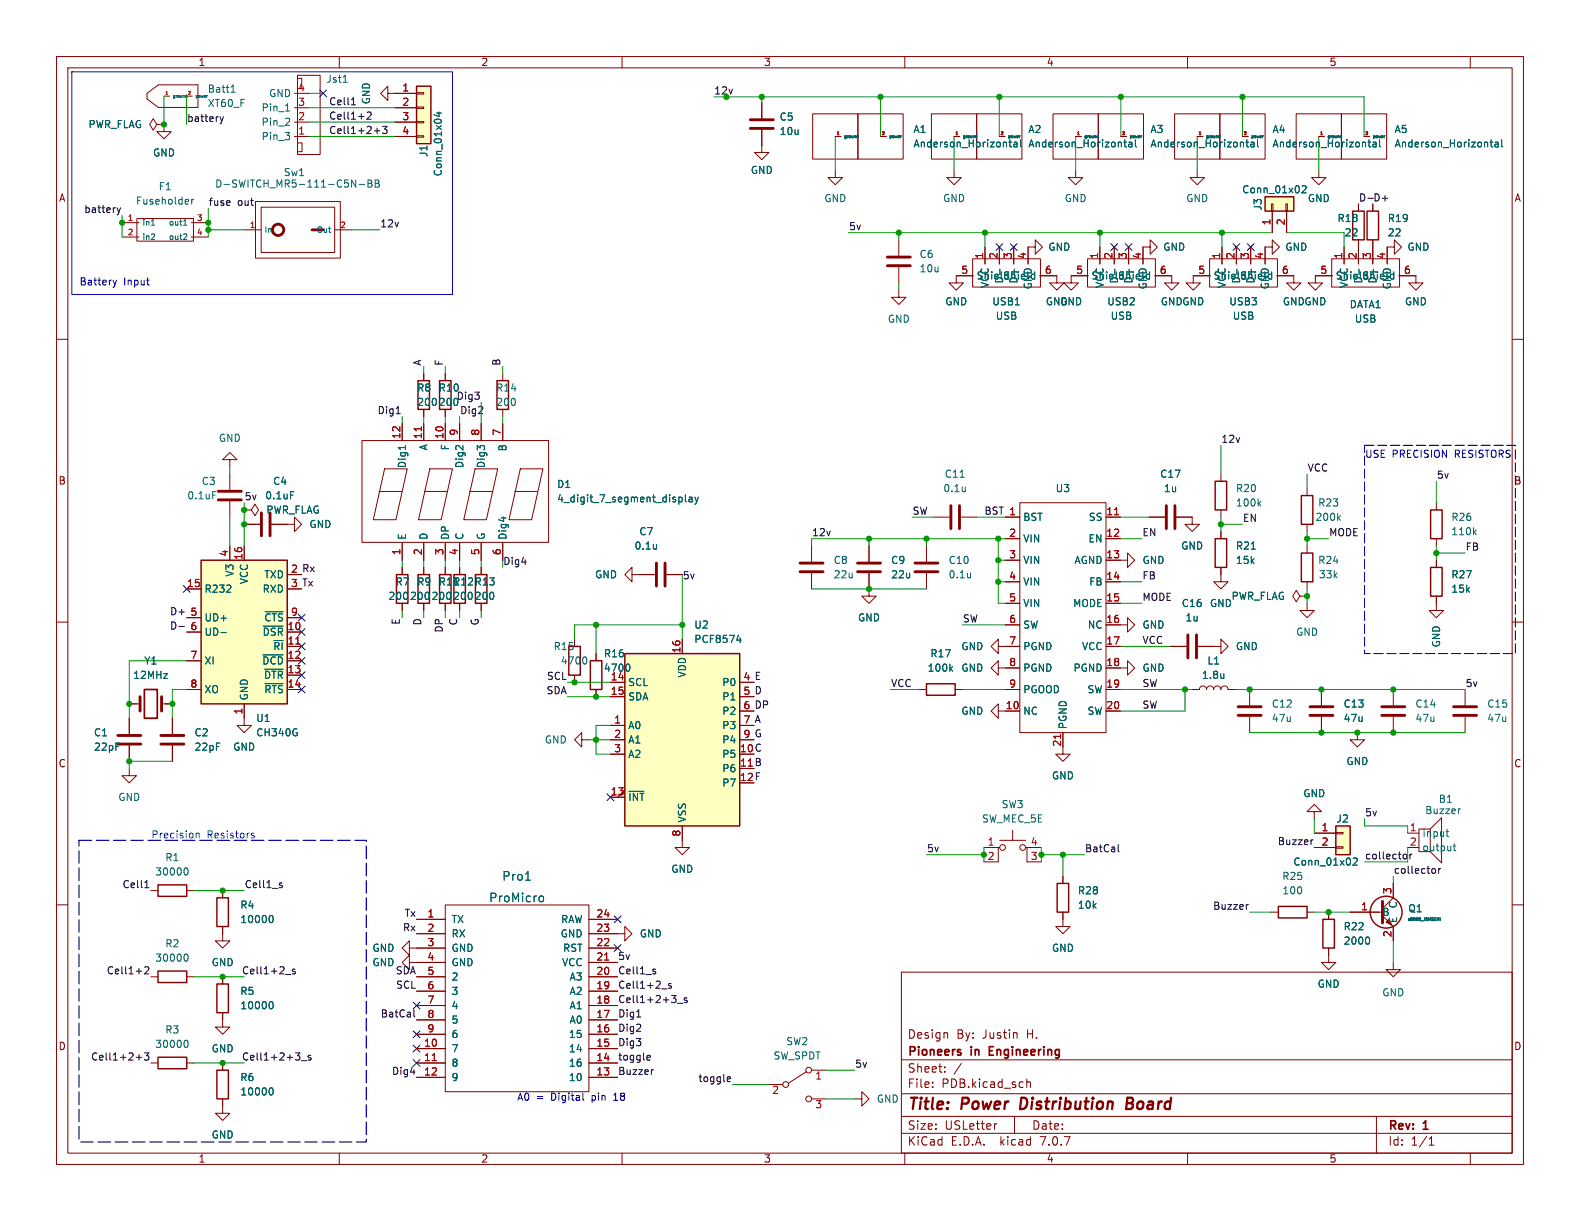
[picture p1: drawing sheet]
<svg xmlns="http://www.w3.org/2000/svg" width="279mm" height="216mm" viewBox="0 0 279 216" stroke-linecap="round" stroke-linejoin="round" font-family="sans-serif">
<defs><g id="words">
<g font-size="2.8" fill="#840000">
<text x="160.4" y="196.8">Title:</text>
<text x="170.1" y="196.8">Power</text>
<text x="181.2" y="196.8">Distribution</text>
<text x="200.8" y="196.8">Board</text>
</g>
<g font-size="2.1" fill="#006464">
<text x="88.7" y="155.9">Pro1</text>
<text x="86.4" y="159.7">ProMicro</text>
</g>
<g font-size="2.1" fill="#840000">
<text x="160.4" y="183.9">Design</text>
<text x="169.1" y="183.9">By:</text>
<text x="173.8" y="183.9">Justin</text>
<text x="181.7" y="183.9">H.</text>
<text x="160.4" y="189.9">Sheet:</text>
<text x="160.4" y="187.1">Pioneers</text>
<text x="171.8" y="187.1">in</text>
<text x="175.6" y="187.1">Engineering</text>
<text x="160.4" y="192.6">File:</text>
<text x="166.5" y="192.6">PDB.kicad_sch</text>
<text x="160.4" y="202.8">KiCad</text>
<text x="160.4" y="200">Size:</text>
<text x="167.1" y="200">USLetter</text>
<text x="168.1" y="202.8">E.D.A.</text>
<text x="177" y="202.8">kicad</text>
<text x="182.4" y="200">Date:</text>
<text x="184.2" y="202.8">7.0.7</text>
<text x="245.4" y="200.2">Rev:</text>
<text x="245.4" y="202.8">Id:</text>
<text x="249.5" y="202.8">1/1</text>
<text x="251.8" y="200.2">1</text>
</g>
<g font-size="1.8" fill="#840000">
<text x="35" y="11.9">1</text>
<text x="85" y="11.9">2</text>
<text x="135" y="11.9">3</text>
<text x="185" y="11.9">4</text>
<text x="235" y="11.9">5</text>
<text x="10.3" y="35.9">A</text>
<text x="267.7" y="35.9">A</text>
<text x="10.3" y="85.9">B</text>
<text x="267.7" y="85.9">B</text>
<text x="51.4" y="101.3">2 Rx</text>
<text x="131.4" y="120.4">4 E</text>
<text x="10.3" y="135.9">C</text>
<text x="130.8" y="133.1">10 C</text>
<text x="267.7" y="135.9">C</text>
<text x="130.8" y="138.2">12 F</text>
<text x="10.3" y="185.9">D</text>
<text x="267.7" y="185.9">D</text>
<text x="35" y="205.8">1</text>
<text x="85" y="205.8">2</text>
<text x="135" y="205.8">3</text>
<text x="185" y="205.8">4</text>
<text x="235" y="205.8">5</text>
</g>
<g font-size="1.8" fill="#006464">
<text x="36.6" y="16.6">Batt1</text>
<text x="47.5" y="17.4">GND</text>
<text x="57.6" y="14.8">Jst1</text>
<text x="15.6" y="22.9">PWR_FLAG</text>
<text x="36.6" y="19.1">XT60_F</text>
<text x="46.2" y="22.5">Pin_2</text>
<text x="46.2" y="19.9">Pin_1</text>
<text x="65.6" y="18.5" transform="rotate(-90 65.6 18.5)">GND</text>
<text x="137.8" y="21.5">C5</text>
<text x="161.4" y="23.7">A1</text>
<text x="181.7" y="23.7">A2</text>
<text x="203.3" y="23.7">A3</text>
<text x="224.9" y="23.7">A4</text>
<text x="246.5" y="23.7">A5</text>
<text x="27" y="27.9">GND</text>
<text x="46.2" y="25">Pin_3</text>
<text x="75.8" y="27.9" transform="rotate(-90 75.8 27.9)">J1</text>
<text x="137.8" y="24.1">10u</text>
<text x="161.4" y="26.3">Anderson_Horizontal</text>
<text x="181.7" y="26.3">Anderson_Horizontal</text>
<text x="203.3" y="26.3">Anderson_Horizontal</text>
<text x="224.9" y="26.3">Anderson_Horizontal</text>
<text x="246.5" y="26.3">Anderson_Horizontal</text>
<text x="28" y="33.8">F1</text>
<text x="37.9" y="33.4">D-SWITCH_MR5-111-C5N-BB</text>
<text x="50.1" y="31.3">Sw1</text>
<text x="78.3" y="31.3" transform="rotate(-90 78.3 31.3)">Conn_01x04</text>
<text x="132.7" y="31">GND</text>
<text x="145.7" y="35.9">GND</text>
<text x="166.7" y="35.9">GND</text>
<text x="188.2" y="35.9">GND</text>
<text x="209.7" y="35.9">GND</text>
<text x="219.6" y="34.4">Conn_01x02</text>
<text x="231.2" y="35.9">GND</text>
<text x="23.9" y="36.4">Fuseholder</text>
<text x="223.3" y="37.3" transform="rotate(-90 223.3 37.3)">J3</text>
<text x="236.4" y="39.5">R18</text>
<text x="245.3" y="39.5">R19</text>
<text x="162.5" y="45.8">C6</text>
<text x="185.3" y="44.5">GND</text>
<text x="205.6" y="44.5">GND</text>
<text x="227.2" y="44.5">GND</text>
<text x="237.7" y="42">22</text>
<text x="245.3" y="42">22</text>
<text x="248.8" y="44.5">GND</text>
<text x="162.5" y="48.4">10u</text>
<text x="172.6" y="49.6">ShieldShield</text>
<text x="175" y="51" transform="rotate(-90 175 51)">VCC</text>
<text x="177.6" y="50.2" transform="rotate(-90 177.6 50.2)">D-</text>
<text x="180.1" y="50.2" transform="rotate(-90 180.1 50.2)">D+</text>
<text x="182.7" y="51.3" transform="rotate(-90 182.7 51.3)">GND</text>
<text x="192.9" y="49.6">ShieldShield</text>
<text x="195.4" y="51" transform="rotate(-90 195.4 51)">VCC</text>
<text x="197.9" y="50.2" transform="rotate(-90 197.9 50.2)">D-</text>
<text x="200.4" y="50.2" transform="rotate(-90 200.4 50.2)">D+</text>
<text x="203" y="51.3" transform="rotate(-90 203 51.3)">GND</text>
<text x="214.5" y="49.6">ShieldShield</text>
<text x="217" y="51" transform="rotate(-90 217 51)">VCC</text>
<text x="219.5" y="50.2" transform="rotate(-90 219.5 50.2)">D-</text>
<text x="222" y="50.2" transform="rotate(-90 222 50.2)">D+</text>
<text x="224.6" y="51.3" transform="rotate(-90 224.6 51.3)">GND</text>
<text x="236.1" y="49.6">ShieldShield</text>
<text x="238.5" y="51" transform="rotate(-90 238.5 51)">VCC</text>
<text x="241.1" y="50.2" transform="rotate(-90 241.1 50.2)">D-</text>
<text x="243.6" y="50.2" transform="rotate(-90 243.6 50.2)">D+</text>
<text x="246.2" y="51.3" transform="rotate(-90 246.2 51.3)">GND</text>
<text x="156.9" y="57.3">GND</text>
<text x="167.1" y="54.2">GND</text>
<text x="175.4" y="54.2">USB1</text>
<text x="176" y="56.7">USB</text>
<text x="184.8" y="54.2">GND</text>
<text x="187.4" y="54.2">GND</text>
<text x="195.7" y="54.2">USB2</text>
<text x="196.3" y="56.7">USB</text>
<text x="205.2" y="54.2">GNDGND</text>
<text x="217.3" y="54.2">USB3</text>
<text x="217.9" y="56.7">USB</text>
<text x="226.8" y="54.2">GNDGND</text>
<text x="238.6" y="54.7">DATA1</text>
<text x="239.5" y="57.2">USB</text>
<text x="248.3" y="54.2">GND</text>
<text x="73.7" y="69.4">R8</text>
<text x="73.7" y="72">200</text>
<text x="77.5" y="72">200</text>
<text x="77.5" y="69.4">R10</text>
<text x="87.6" y="72">200</text>
<text x="87.6" y="69.4">R14</text>
<text x="38.6" y="78.3">GND</text>
<text x="72" y="82.9" transform="rotate(-90 72 82.9)">Dig1</text>
<text x="75.8" y="79.7" transform="rotate(-90 75.8 79.7)">A</text>
<text x="79.6" y="79.7" transform="rotate(-90 79.6 79.7)">F</text>
<text x="82.1" y="82.9" transform="rotate(-90 82.1 82.9)">Dig2</text>
<text x="86" y="82.9" transform="rotate(-90 86 82.9)">Dig3</text>
<text x="89.8" y="79.9" transform="rotate(-90 89.8 79.9)">B</text>
<text x="33" y="88.5">0.1uF</text>
<text x="35.6" y="86">C3</text>
<text x="46.8" y="88.5">0.1uF</text>
<text x="48.2" y="86">C4</text>
<text x="98.4" y="86.5">D1</text>
<text x="98.4" y="89">4_digit_7_segment_display</text>
<text x="166.7" y="87.2">0.1u</text>
<text x="167" y="84.7">C11</text>
<text x="186.6" y="87.2">U3</text>
<text x="205.1" y="84.7">C17</text>
<text x="205.7" y="87.2">1u</text>
<text x="218.4" y="87.2">R20</text>
<text x="218.4" y="89.8">100k</text>
<text x="233" y="89.8">R23</text>
<text x="47" y="91">PWR_FLAG</text>
<text x="54.6" y="93.6">GND</text>
<text x="72" y="95.6" transform="rotate(-90 72 95.6)">E</text>
<text x="75.8" y="95.6" transform="rotate(-90 75.8 95.6)">D</text>
<text x="79.6" y="95.6" transform="rotate(-90 79.6 95.6)">DP</text>
<text x="82.1" y="95.6" transform="rotate(-90 82.1 95.6)">C</text>
<text x="86" y="95.6" transform="rotate(-90 86 95.6)">G</text>
<text x="89.8" y="95.6" transform="rotate(-90 89.8 95.6)">Dig4</text>
<text x="113" y="94.8">C7</text>
<text x="180.8" y="92.3">BST</text>
<text x="192.4" y="92.3">SS</text>
<text x="232.5" y="92.3">200k</text>
<text x="256.6" y="92.3">R26</text>
<text x="256.6" y="94.8">110k</text>
<text x="112.1" y="97.4">0.1u</text>
<text x="147.3" y="99.9">C8</text>
<text x="157.5" y="99.9">C9</text>
<text x="167.6" y="99.9">C10</text>
<text x="180.8" y="96.1">VIN</text>
<text x="180.8" y="99.9">VIN</text>
<text x="189.9" y="99.9">AGND</text>
<text x="192.4" y="96.1">EN</text>
<text x="201.9" y="99.9">GND</text>
<text x="208.8" y="97.4">GND</text>
<text x="218.4" y="99.9">15k</text>
<text x="218.4" y="97.4">R21</text>
<text x="233" y="99.9">R24</text>
<text x="36.1" y="105">R232</text>
<text x="41.5" y="102.1" transform="rotate(-90 41.5 102.1)">V3</text>
<text x="44" y="103.4" transform="rotate(-90 44 103.4)">VCC</text>
<text x="46.3" y="105">RXD</text>
<text x="46.6" y="102.5">TXD</text>
<text x="68.6" y="106.3">200</text>
<text x="69.9" y="103.7">R7</text>
<text x="72.4" y="106.3">200</text>
<text x="73.7" y="103.7">R9</text>
<text x="76.2" y="106.3">200</text>
<text x="77.5" y="103.7">R11R12 R13</text>
<text x="80" y="106.3">200</text>
<text x="83.8" y="106.3">200</text>
<text x="105.1" y="102.5">GND</text>
<text x="147.3" y="102.5">22u</text>
<text x="157.5" y="102.5">22u</text>
<text x="167.6" y="102.5">0.1u</text>
<text x="180.8" y="103.7">VIN</text>
<text x="180.8" y="107.5">VIN</text>
<text x="189.7" y="107.5">MODE</text>
<text x="192.5" y="103.7">FB</text>
<text x="208.9" y="107.5">C16</text>
<text x="213.9" y="107.5">GND</text>
<text x="217.7" y="106.3">PWR_FLAG</text>
<text x="233.1" y="102.5">33k</text>
<text x="256.6" y="102.5">R27</text>
<text x="256.6" y="105">15k</text>
<text x="36.1" y="110.1">UD+</text>
<text x="36.1" y="112.6">UD-</text>
<text x="46.3" y="112.6">~{DSR}</text>
<text x="46.6" y="110.1">~{CTS}</text>
<text x="122.7" y="111.4">U2</text>
<text x="122.7" y="113.9">PCF8574</text>
<text x="151.6" y="110.1">GND</text>
<text x="180.8" y="111.4">SW</text>
<text x="192.3" y="111.4">NC</text>
<text x="201.9" y="111.4">GND</text>
<text x="209.5" y="110.1">1u</text>
<text x="229.1" y="112.6">GND</text>
<text x="25.4" y="117.7">Y1</text>
<text x="36.1" y="117.7">XI</text>
<text x="46.3" y="117.7">~{DCD}</text>
<text x="48.2" y="115.2">~{RI}</text>
<text x="97.8" y="115.2">R15</text>
<text x="99.1" y="117.7">4700</text>
<text x="106.7" y="116.4">R16</text>
<text x="106.7" y="119">4700</text>
<text x="121.5" y="119.9" transform="rotate(-90 121.5 119.9)">VDD</text>
<text x="163.9" y="119">100k</text>
<text x="164.4" y="116.4">R17</text>
<text x="169.9" y="119">GND</text>
<text x="169.9" y="115.2">GND</text>
<text x="180.8" y="115.2">PGND</text>
<text x="180.8" y="119">PGND</text>
<text x="189.7" y="119">PGND</text>
<text x="191.2" y="115.2">VCC</text>
<text x="201.9" y="119">GND</text>
<text x="213.4" y="117.7">L1</text>
<text x="218.4" y="115.2">GND</text>
<text x="254.9" y="114.6" transform="rotate(-90 254.9 114.6)">GND</text>
<text x="23.5" y="120.2">12MHz</text>
<text x="36.1" y="122.8">XO</text>
<text x="44" y="124" transform="rotate(-90 44 124)">GND</text>
<text x="46.6" y="120.2">~{DTR}</text>
<text x="46.6" y="122.8">~{RTS}</text>
<text x="107.9" y="120.4">14</text>
<text x="111" y="121.5">SCL</text>
<text x="111" y="124.1">SDA</text>
<text x="127.6" y="121.5">P0</text>
<text x="127.6" y="124.1">P1</text>
<text x="180.8" y="122.8">PGOOD</text>
<text x="192.2" y="122.8">SW</text>
<text x="212.4" y="120.2">1.8u</text>
<text x="224.8" y="125.3">C12</text>
<text x="237.5" y="125.3">C13</text>
<text x="250.2" y="125.3">C14</text>
<text x="262.9" y="125.3">C15</text>
<text x="16.5" y="130.4">C1</text>
<text x="34.3" y="130.4">C2</text>
<text x="45.2" y="127.9">U1</text>
<text x="45.2" y="130.4">CH340G</text>
<text x="96.2" y="131.7">GND</text>
<text x="111" y="129.1">A0</text>
<text x="111" y="131.7">A1</text>
<text x="127.6" y="126.6">P2</text>
<text x="127.6" y="129.1">P3</text>
<text x="127.6" y="131.7">P4</text>
<text x="169.9" y="126.6">GND</text>
<text x="180.8" y="126.6">NC</text>
<text x="188.8" y="129" transform="rotate(-90 188.8 129)">PGND</text>
<text x="192.2" y="126.6">SW</text>
<text x="224.8" y="127.9">47u</text>
<text x="237.5" y="127.9">47u</text>
<text x="250.2" y="127.9">47u</text>
<text x="262.9" y="127.9">47u</text>
<text x="16.5" y="132.9">22pF</text>
<text x="34.3" y="132.9">22pF</text>
<text x="41.1" y="132.9">GND</text>
<text x="111" y="134.2">A2</text>
<text x="127.6" y="134.2">P5</text>
<text x="127.6" y="136.8">P6</text>
<text x="238" y="135.5">GND</text>
<text x="20.8" y="141.8">GND</text>
<text x="111" y="141.8">~{INT}</text>
<text x="127.6" y="139.3">P7</text>
<text x="177" y="143.1">SW3</text>
<text x="185.9" y="138">GND</text>
<text x="230.4" y="141.2">GND</text>
<text x="254.3" y="142.2">B1</text>
<text x="121.5" y="145.5" transform="rotate(-90 121.5 145.5)">VSS</text>
<text x="173.6" y="145.6">SW_MEC_5E</text>
<text x="236.2" y="145.6">J2</text>
<text x="251.4" y="148.2">input</text>
<text x="251.9" y="144.2">Buzzer</text>
<text x="27.4" y="155">30000</text>
<text x="29.1" y="152.5">R1</text>
<text x="118.6" y="154.5">GND</text>
<text x="226.7" y="155.8">R25</text>
<text x="228.6" y="153.3">Conn_01x02</text>
<text x="251.4" y="150.7">output</text>
<text x="42.4" y="160.9">R4</text>
<text x="190.5" y="160.9">10k</text>
<text x="190.5" y="158.3">R28</text>
<text x="226.7" y="158.3">100</text>
<text x="247.2" y="160.7" transform="rotate(-90 247.2 160.7)">C</text>
<text x="248.9" y="161.5">Q1</text>
<text x="29.1" y="167.7">R2</text>
<text x="42.4" y="163.4">10000</text>
<text x="79.8" y="163.4">TX</text>
<text x="79.8" y="166">RX</text>
<text x="99.1" y="166">GND</text>
<text x="99.1" y="163.4">RAW</text>
<text x="113" y="166">GND</text>
<text x="237.5" y="164.7">R22</text>
<text x="237.5" y="167.2">2000</text>
<text x="244.3" y="162.2">B</text>
<text x="247.2" y="163.3" transform="rotate(-90 247.2 163.3)">E</text>
<text x="27.4" y="170.3">30000</text>
<text x="37.3" y="171">GND</text>
<text x="65.8" y="168.5">GND</text>
<text x="65.8" y="171">GND</text>
<text x="69.9" y="172.4">SDA</text>
<text x="79.8" y="168.5">GND</text>
<text x="79.8" y="171">GND</text>
<text x="79.8" y="173.6">2</text>
<text x="99.3" y="171">VCC</text>
<text x="99.5" y="168.5">RST</text>
<text x="100.6" y="173.6">A3</text>
<text x="185.9" y="168.5">GND</text>
<text x="42.4" y="176.1">R5</text>
<text x="42.4" y="178.7">10000</text>
<text x="79.8" y="176.1">3</text>
<text x="79.8" y="178.7">4</text>
<text x="100.6" y="178.7">A1</text>
<text x="100.6" y="176.1">A2</text>
<text x="232.9" y="174.9">GND</text>
<text x="244.3" y="176.4">GND</text>
<text x="27.4" y="185.5">30000</text>
<text x="29.1" y="183">R3</text>
<text x="79.8" y="181.2">5</text>
<text x="79.8" y="183.7">6</text>
<text x="100.5" y="183.7">15</text>
<text x="100.6" y="181.2">A0</text>
<text x="138.9" y="185">SW2</text>
<text x="37.3" y="186.3">GND</text>
<text x="42.4" y="191.4">R6</text>
<text x="79.8" y="186.3">7</text>
<text x="79.8" y="188.8">8</text>
<text x="79.8" y="191.4">9</text>
<text x="100.5" y="191.4">10</text>
<text x="100.5" y="188.8">16</text>
<text x="100.5" y="186.3">14</text>
<text x="136.7" y="187.6">SW_SPDT</text>
<text x="42.4" y="193.9">10000</text>
<text x="154.9" y="195.2">GND</text>
<text x="37.3" y="201.5">GND</text>
</g>
<g font-size="1.8" fill="#a90000">
<text x="52.6" y="16.3">4</text>
<text x="71" y="16.3">1</text>
<text x="52.6" y="23.9">1</text>
<text x="52.6" y="21.3">2</text>
<text x="52.6" y="18.8">3</text>
<text x="71" y="18.8">2</text>
<text x="71" y="21.3">3</text>
<text x="71" y="23.9">4</text>
<text x="224.7" y="39.9" transform="rotate(-90 224.7 39.9)">1</text>
<text x="227.3" y="39.9" transform="rotate(-90 227.3 39.9)">2</text>
<text x="173.9" y="45.9" transform="rotate(-90 173.9 45.9)">1</text>
<text x="176.5" y="45.9" transform="rotate(-90 176.5 45.9)">2</text>
<text x="179" y="45.9" transform="rotate(-90 179 45.9)">3</text>
<text x="181.5" y="45.9" transform="rotate(-90 181.5 45.9)">4</text>
<text x="194.2" y="45.9" transform="rotate(-90 194.2 45.9)">1</text>
<text x="196.8" y="45.9" transform="rotate(-90 196.8 45.9)">2</text>
<text x="199.3" y="45.9" transform="rotate(-90 199.3 45.9)">3</text>
<text x="201.9" y="45.9" transform="rotate(-90 201.9 45.9)">4</text>
<text x="215.8" y="45.9" transform="rotate(-90 215.8 45.9)">1</text>
<text x="218.4" y="45.9" transform="rotate(-90 218.4 45.9)">2</text>
<text x="220.9" y="45.9" transform="rotate(-90 220.9 45.9)">3</text>
<text x="223.5" y="45.9" transform="rotate(-90 223.5 45.9)">4</text>
<text x="237.4" y="45.9" transform="rotate(-90 237.4 45.9)">1</text>
<text x="240" y="45.9" transform="rotate(-90 240 45.9)">2</text>
<text x="242.5" y="45.9" transform="rotate(-90 242.5 45.9)">3</text>
<text x="245" y="45.9" transform="rotate(-90 245 45.9)">4</text>
<text x="169.9" y="48.5">5</text>
<text x="184.7" y="48.5">6</text>
<text x="190.2" y="48.5">5</text>
<text x="205" y="48.5">6</text>
<text x="211.8" y="48.5">5</text>
<text x="226.6" y="48.5">6</text>
<text x="233.4" y="48.5">5</text>
<text x="248.2" y="48.5">6</text>
<text x="70.9" y="77.7" transform="rotate(-90 70.9 77.7)">12</text>
<text x="74.7" y="77.7" transform="rotate(-90 74.7 77.7)">11</text>
<text x="78.5" y="77.7" transform="rotate(-90 78.5 77.7)">10</text>
<text x="81" y="77.1" transform="rotate(-90 81 77.1)">9</text>
<text x="84.8" y="77.1" transform="rotate(-90 84.8 77.1)">8</text>
<text x="88.6" y="77.1" transform="rotate(-90 88.6 77.1)">7</text>
<text x="178.4" y="95">2</text>
<text x="178.4" y="91.2">1</text>
<text x="195.5" y="91.2">11</text>
<text x="195.5" y="95">12</text>
<text x="40.4" y="98.5" transform="rotate(-90 40.4 98.5)">4</text>
<text x="42.9" y="99.1" transform="rotate(-90 42.9 99.1)">16</text>
<text x="51.4" y="101.3">2</text>
<text x="70.9" y="98.3" transform="rotate(-90 70.9 98.3)">1</text>
<text x="74.7" y="98.3" transform="rotate(-90 74.7 98.3)">2</text>
<text x="78.5" y="98.3" transform="rotate(-90 78.5 98.3)">3</text>
<text x="81" y="98.3" transform="rotate(-90 81 98.3)">4</text>
<text x="84.8" y="98.3" transform="rotate(-90 84.8 98.3)">5</text>
<text x="88.6" y="98.3" transform="rotate(-90 88.6 98.3)">6</text>
<text x="178.4" y="98.8">3</text>
<text x="195.5" y="98.8">13</text>
<text x="33" y="103.9">15</text>
<text x="51.4" y="103.9">3</text>
<text x="178.4" y="102.6">4</text>
<text x="178.4" y="106.4">5</text>
<text x="195.5" y="102.6">14</text>
<text x="195.5" y="106.4">15</text>
<text x="33.6" y="109">5</text>
<text x="33.6" y="111.5">6</text>
<text x="50.8" y="111.5">10</text>
<text x="51.4" y="109">9</text>
<text x="178.4" y="110.2">6</text>
<text x="195.5" y="110.2">16</text>
<text x="33.6" y="116.6">7</text>
<text x="50.8" y="114">11</text>
<text x="50.8" y="116.6">12</text>
<text x="50.8" y="119.1">13</text>
<text x="120.4" y="115.6" transform="rotate(-90 120.4 115.6)">16</text>
<text x="178.4" y="114">7</text>
<text x="178.4" y="117.9">8</text>
<text x="195.5" y="114">17</text>
<text x="195.5" y="117.9">18</text>
<text x="33.6" y="121.7">8</text>
<text x="50.8" y="121.7">14</text>
<text x="107.9" y="122.9">15</text>
<text x="131.4" y="120.4">4</text>
<text x="131.4" y="122.9">5</text>
<text x="131.4" y="125.5">6</text>
<text x="177.8" y="125.5">10</text>
<text x="178.4" y="121.7">9</text>
<text x="195.5" y="121.7">19</text>
<text x="195.5" y="125.5">20</text>
<text x="42.9" y="126.4" transform="rotate(-90 42.9 126.4)">1</text>
<text x="108.5" y="128">1</text>
<text x="108.5" y="130.6">2</text>
<text x="131.4" y="128">7</text>
<text x="131.4" y="130.6">9</text>
<text x="108.5" y="133.1">3</text>
<text x="130.8" y="135.6">11 B</text>
<text x="130.8" y="133.1">10</text>
<text x="130.8" y="135.6">11</text>
<text x="187.7" y="132.1" transform="rotate(-90 187.7 132.1)">21</text>
<text x="107.9" y="140.7">13</text>
<text x="130.8" y="138.2">12</text>
<text x="120.4" y="148" transform="rotate(-90 120.4 148)">8</text>
<text x="174.6" y="149.6">1</text>
<text x="182.2" y="149.6">4</text>
<text x="233.6" y="147.1">1</text>
<text x="233.6" y="149.6">2</text>
<text x="249.2" y="149.6">2</text>
<text x="182.2" y="152.1">3</text>
<text x="240.6" y="161">1</text>
<text x="246.1" y="158.2" transform="rotate(-90 246.1 158.2)">3</text>
<text x="75.5" y="162.3">1</text>
<text x="75.5" y="164.8">2</text>
<text x="75.5" y="167.4">3</text>
<text x="105.4" y="167.4">22</text>
<text x="105.4" y="164.8">23</text>
<text x="105.4" y="162.3">24</text>
<text x="246.1" y="165.8" transform="rotate(-90 246.1 165.8)">2</text>
<text x="75.5" y="169.9">4</text>
<text x="75.5" y="172.5">5</text>
<text x="105.4" y="172.5">20</text>
<text x="105.4" y="169.9">21</text>
<text x="75.5" y="175">6</text>
<text x="75.5" y="177.5">7</text>
<text x="105.4" y="177.5">18</text>
<text x="105.4" y="175">19</text>
<text x="74.9" y="185.2">10</text>
<text x="75.5" y="180.1">8</text>
<text x="75.5" y="182.6">9</text>
<text x="105.4" y="185.2">15</text>
<text x="105.4" y="182.6">16</text>
<text x="105.4" y="180.1">17</text>
<text x="74.9" y="187.7">11</text>
<text x="74.9" y="190.2">12</text>
<text x="105.4" y="190.2">13</text>
<text x="105.4" y="187.7">14</text>
<text x="144.1" y="191.2">1</text>
<text x="136.5" y="193.8">2</text>
<text x="144.1" y="196.3">3</text>
</g>
<g font-size="1.8" fill="#009600">
<text x="126.2" y="16.8">12v</text>
<text x="88.9" y="100">Dig4</text>
<text x="249.2" y="147.1">1</text>
<text x="174.6" y="152.1">2</text>
</g>
<g font-size="1.8" fill="#0f0f0f">
<text x="33" y="21.7">battery</text>
<text x="58.1" y="21.2">Cell1+2</text>
<text x="58.1" y="18.7">Cell1</text>
<text x="58.1" y="23.8">Cell1+2+3</text>
<text x="240.2" y="35.7">D- D+</text>
<text x="14.8" y="37.8">battery</text>
<text x="36.8" y="36.5">fuse</text>
<text x="42" y="36.5">out</text>
<text x="67.1" y="40.3">12v</text>
<text x="150" y="40.8">5v</text>
<text x="74.6" y="64.8" transform="rotate(-90 74.6 64.8)">A</text>
<text x="78.4" y="64.8" transform="rotate(-90 78.4 64.8)">F</text>
<text x="88.6" y="64.8" transform="rotate(-90 88.6 64.8)">B</text>
<text x="80.7" y="70.8">Dig3</text>
<text x="66.7" y="73.3">Dig1</text>
<text x="81.3" y="73.3">Dig2</text>
<text x="215.9" y="78.4">12v</text>
<text x="231.1" y="83.5">VCC</text>
<text x="43.2" y="88.6">5v</text>
<text x="254" y="84.7">5v</text>
<text x="143.5" y="94.9">12v</text>
<text x="161.3" y="91.1">SW</text>
<text x="174" y="91.1">BST 1</text>
<text x="201.9" y="94.9">EN</text>
<text x="219.7" y="92.4">EN</text>
<text x="234.9" y="94.9">MODE</text>
<text x="259.1" y="97.4">FB</text>
<text x="51.4" y="103.9">3 Tx</text>
<text x="120.6" y="102.5">5v</text>
<text x="201.9" y="106.3">MODE</text>
<text x="201.9" y="102.5">FB</text>
<text x="30" y="111.4">D-</text>
<text x="30" y="108.9">D+</text>
<text x="70.8" y="110.6" transform="rotate(-90 70.8 110.6)">E</text>
<text x="74.6" y="110.7" transform="rotate(-90 74.6 110.7)">D</text>
<text x="78.4" y="112" transform="rotate(-90 78.4 112)">DP</text>
<text x="80.9" y="110.7" transform="rotate(-90 80.9 110.7)">C</text>
<text x="84.7" y="110.7" transform="rotate(-90 84.7 110.7)">G</text>
<text x="170.2" y="110.1">SW</text>
<text x="201.9" y="114">VCC</text>
<text x="96.6" y="122.8">SDA</text>
<text x="96.6" y="120.3">SCL</text>
<text x="131.4" y="122.9">5 D</text>
<text x="131.4" y="125.5">6 DP</text>
<text x="157.5" y="121.6">VCC</text>
<text x="201.9" y="125.4">SW</text>
<text x="201.9" y="121.6">SW</text>
<text x="259.1" y="121.6">5v</text>
<text x="131.4" y="128">7 A</text>
<text x="131.4" y="130.6">9 G</text>
<text x="225.9" y="149.5">Buzzer</text>
<text x="241.3" y="144.4">5v</text>
<text x="163.8" y="150.8">5v</text>
<text x="191.8" y="150.8">BatCal</text>
<text x="241.3" y="152.1">collector</text>
<text x="246.4" y="154.6">collector</text>
<text x="21.6" y="157.1">Cell1</text>
<text x="43.2" y="157.1">Cell1_s</text>
<text x="214.4" y="160.9">Buzzer</text>
<text x="71.2" y="164.8">Rx</text>
<text x="71.5" y="162.2">Tx</text>
<text x="18.8" y="172.4">Cell1+2</text>
<text x="42.7" y="172.4">Cell1+2_s</text>
<text x="109.2" y="172.4">Cell1_s</text>
<text x="109.2" y="169.8">5v</text>
<text x="67.2" y="180">BatCal</text>
<text x="69.9" y="174.9">SCL</text>
<text x="109.2" y="177.5">Cell1+2+3_s</text>
<text x="109.2" y="174.9">Cell1+2_s</text>
<text x="109.2" y="180">Dig1</text>
<text x="109.2" y="182.5">Dig2</text>
<text x="109.2" y="185.1">Dig3</text>
<text x="16" y="187.6">Cell1+2+3</text>
<text x="42.7" y="187.6">Cell1+2+3_s</text>
<text x="69.2" y="190.2">Dig4</text>
<text x="109.2" y="187.6">toggle</text>
<text x="109.2" y="190.2">Buzzer</text>
<text x="123.4" y="191.4">toggle</text>
<text x="151.1" y="188.9">5v</text>
</g>
<g font-size="1.8" fill="#0000c2">
<text x="14" y="50.6">Battery</text>
<text x="21.9" y="50.6">Input</text>
<text x="241.3" y="81">USE PRECISION</text>
<text x="257.4" y="81">RESISTORS</text>
<text x="91.4" y="194.7">A0</text>
<text x="94.8" y="194.7">=</text>
<text x="97.6" y="194.7">Digital</text>
<text x="104.9" y="194.7">pin</text>
<text x="109" y="194.7">18</text>
</g>
<g font-size="1.8" fill="#0060ff">
<text x="26.7" y="148.3">Precision</text>
<text x="36.6" y="148.3">Resistors</text>
</g>
<g font-size="1.4" fill="#a90000">
<text x="22.5" y="39.1">1</text>
<text x="22.5" y="41.7">2</text>
<text x="34.7" y="39.1">3</text>
<text x="34.7" y="41.7">4</text>
<text x="44.1" y="40.4">1</text>
<text x="60.1" y="40.4">2</text>
</g>
<g font-size="1.4" fill="#006464">
<text x="25.1" y="40.1">in1</text>
<text x="29.7" y="40.1">out1</text>
<text x="46.7" y="41.4">In</text>
<text x="55.9" y="41.4">Out</text>
<text x="25.1" y="42.6">in2</text>
<text x="29.7" y="42.6">out2</text>
</g>
<g font-size=".7" fill="#a90000">
<text x="29.2" y="16.7">1</text>
<text x="33.2" y="16.7">2</text>
<text x="147.9" y="23.9">1</text>
<text x="155.9" y="23.9">2</text>
<text x="168.9" y="23.9">1</text>
<text x="176.9" y="23.9">2</text>
<text x="190.4" y="23.9">1</text>
<text x="198.4" y="23.9">2</text>
<text x="211.9" y="23.9">1</text>
<text x="219.9" y="23.9">2</text>
<text x="233.4" y="23.9">1</text>
<text x="241.4" y="23.9">2</text>
</g>
<g font-size=".7" fill="#006464">
<text x="30.5" y="17.4">ground</text>
<text x="34.5" y="17.4">power</text>
<text x="149.2" y="24.5">ground</text>
<text x="157.2" y="24.5">power</text>
<text x="170.2" y="24.5">ground</text>
<text x="178.2" y="24.5">power</text>
<text x="191.7" y="24.5">ground</text>
<text x="199.7" y="24.5">power</text>
<text x="213.2" y="24.5">ground</text>
<text x="221.2" y="24.5">power</text>
<text x="234.7" y="24.5">ground</text>
<text x="242.7" y="24.5">power</text>
<text x="248.8" y="163">s8050_JSMSEMI</text>
</g>
</g></defs>
<g fill="none" stroke="#840000" stroke-width=".18">
<path d="M10 10h259.4v195.9h-259.4zM12 12h255.4v191.9h-255.4zM26 16.5l2-1.5h7v4h-7l-2-1.5zM29 17h1M33 17h1M52.1 16.5h2.5M52.1 19.1h2.5M52.6 13.3h4v14h-4zM52.6 13.9h.8v1.8h-.8zM60 10v2M68.6 16.5v-1.3l-1.3 1.3 1.3 1.3v-1.3h5.1M69.8 19.1h3.9"/>
<path d="M73.7 18.9h1.2v.3h-1.2zM73.7 16.4h1.2v.2h-1.2zM110 10v2M134.7 18.1v2.8M160 10v2M210 10v2M260 10v2M21.6 39.4h3M24.2 38.6h10v4h-10zM27.7 22l-.6-1-.6 1 .6 1 .6-1h1.3M29 22h.1M29 22v1.3h1.3l-1.3 1.2-1.3-1.2h1.3"/>
<path d="M33.8 39.4h3M45.2 35.6h15v10h-15zM46.2 36.6h13v8h-13zM52.1 24.1h2.5M52.1 21.6h2.5M52.6 25.3h.8v1.5h-.8zM69.8 24.1h3.9M69.8 21.6h3.9M73.7 24h1.2v.3h-1.2zM73.7 21.5h1.2v.2h-1.2zM134.7 25.7v1.3h1.3l-1.3 1.2-1.3-1.2h1.3M134.7 23v2.8"/>
<path d="M143.7 20.1h8v8h-8zM147.7 30.1v1.3h1.3l-1.3 1.3-1.3-1.3h1.3M147.7 24.1h1M151.7 20.1h8v8h-8zM155.7 24.1h1M164.7 20.1h8v8h-8zM168.7 30.1v1.3h1.3l-1.3 1.3-1.3-1.3h1.3M168.7 24.1h1M172.7 20.1h8v8h-8zM176.7 24.1h1M186.2 20.1h8v8h-8zM190.2 30.1v1.3h1.3l-1.3 1.3-1.3-1.3h1.3"/>
<path d="M190.2 24.1h1M194.2 20.1h8v8h-8zM198.2 24.1h1M207.7 20.1h8v8h-8zM211.7 30.1v1.3h1.3l-1.3 1.3-1.3-1.3h1.3M211.7 24.1h1M215.7 20.1h8v8h-8zM219.7 24.1h1M224.9 36.1h.2v1.2h-.2zM225 37.3v3.8M227.4 36.1h.2v1.2h-.2zM227.5 37.3v3.8"/>
<path d="M229.2 20.1h8v8h-8zM233.2 30.1v1.3h1.3l-1.3 1.3-1.3-1.3h1.3M233.2 24.1h1M237.2 20.1h8v8h-8zM240.2 36.1v1.2M241.2 24.1h1M242.8 36.1v1.2M10 60h2M21.6 41.9h3M33.8 41.9h3M43.2 40.6h3M59.2 40.6h3"/>
<path d="M158.9 51.3v1.3h1.3l-1.3 1.2-1.2-1.2h1.2M158.9 42.4v2.8M158.9 47.2v2.8M172 45.8h12v5h-12zM172.1 48.8h-3v1.2h1.3l-1.3 1.3-1.3-1.3h1.3M174.2 43.7v3M176.7 43.7v3M179.3 43.7v3M183.1 43.7v1.3l1.2-1.3-1.2-1.3v1.3h-1.3v3M183.9 48.8h3v1.2h1.2l-1.2 1.3-1.3-1.3h1.3M192.3 45.8h12v5h-12zM192.4 48.8h-3v1.2h1.3l-1.3 1.3-1.3-1.3h1.3"/>
<path d="M194.5 43.7v3M197 43.7v3M199.6 43.7v3M203.4 43.7v1.3l1.3-1.3-1.3-1.3v1.3h-1.3v3M204.2 48.8h3v1.2h1.3l-1.3 1.3-1.3-1.3h1.3M213.9 45.8h12v5h-12zM214 48.8h-3v1.2h1.3l-1.3 1.3-1.3-1.3h1.3M216.1 43.7v3M218.6 43.7v3M221.2 43.7v3M225 43.7v1.3l1.2-1.3-1.2-1.3v1.3h-1.3v3M225.8 48.8h3v1.2h1.3l-1.3 1.3-1.3-1.3h1.3"/>
<path d="M235.5 45.8h12v5h-12zM235.6 48.8h-3v1.2h1.3l-1.3 1.3-1.3-1.3h1.3M237.7 43.7v3M240.2 42.4v4.3M242.8 42.4v4.3M246.6 43.7v1.3l1.2-1.3-1.2-1.3v1.3h-1.3v3M247.4 48.8h3v1.2h1.2l-1.2 1.3-1.3-1.3h1.3M267.4 60h2M64 77.9h33v18h-33zM71.1 74.9v3M74.9 66v1.3M74.9 72.4v1.3"/>
<path d="M74.9 74.9v3M78.7 66v1.3M78.7 72.4v1.3M78.7 74.9v3M81.3 74.9v3M85.1 74.9v3M88.9 66v1.3M88.9 72.4v1.3M88.9 74.9v3M40.6 81.3h1.3l-1.3-1.3-1.2 1.3h1.2v1.3M40.6 83.8v2.8M40.6 88.6v2.8"/>
<path d="M40.6 96.5v2.6M43.2 90.2h1.2l.7-1 .6 1-.6 1-.7-1M43.2 90.2h.1M43.2 92.7h2.8M43.2 96.5v2.6M48 92.7h4.1v-1.3l1.2 1.3-1.2 1.3v-1.3M67 86.9h4M68 82.9h4l-2 9h-4zM71.1 96.1v3M74.9 96.1v3M75 86.9h4M76 82.9h4l-2 9h-4z"/>
<path d="M78.7 96.1v3M81.3 96.1v3M83 86.9h4M84 82.9h4l-2 9h-4zM85.1 96.1v3M88.9 96.1v3M91 86.9h4M92 82.9h4l-2 9h-4zM143.5 96.5v2.8M153.7 96.5v2.8M163.8 96.5v2.8M165.1 91.4h2.8"/>
<path d="M169.9 91.4h2.8M177.8 91.4h2.5M177.8 95.3h2.5M177.8 99.1h2.5M180.3 88.9h15.3v40.6h-15.3zM195.6 99.1h3.8v-1.3l1.3 1.3-1.3 1.2v-1.2M195.6 91.4h2.5M195.6 95.3h2.5M203.2 91.4h2.8M208 91.4h2.8v1.3h1.3l-1.3 1.3-1.3-1.3h1.3M215.9 83.8v1.3M215.9 90.2v1.2"/>
<path d="M215.9 94v1.3M231.1 86.4v1.2M231.1 92.7v1.3M231.1 96.5v1.3M254 88.9v1.3M254 95.3v1.2M254 99.1v1.2M10 110h2M33 111.8h2.6M33 116.8h2.6M33 104.1h2.6M33 109.2h2.6"/>
<path d="M50.8 114.3h2.5M50.8 111.8h2.5M50.8 116.8h2.5M50.8 119.4h2.5M50.8 104.1h2.5M50.8 109.2h2.5M71.1 100.3v1.3M71.1 106.7v1.3M74.9 100.3v1.3M74.9 106.7v1.3M78.7 100.3v1.3M78.7 106.7v1.3"/>
<path d="M81.3 100.3v1.3M81.3 106.7v1.3M85.1 100.3v1.3M85.1 106.7v1.3M101.6 113v1.3M101.6 119.4v1.3M105.4 115.6v1.2M111.8 101.6v-1.3l-1.3 1.3 1.3 1.3v-1.3h4M117.9 101.6h2.7M120.6 113v2.6M143.5 101.3v2.8M153.7 101.3v4.1h1.2l-1.2 1.3-1.3-1.3h1.3"/>
<path d="M163.8 101.3v2.8M176.5 118.1v-1.3l-1.2 1.3 1.2 1.3v-1.3h3.8M176.5 114.3v-1.3l-1.2 1.3 1.2 1.3v-1.3h3.8M177.8 102.9h2.5M177.8 106.7h2.5M177.8 110.5h2.5M195.6 110.5h3.8v-1.3l1.3 1.3-1.3 1.3v-1.3M195.6 118.1h3.8v-1.3l1.3 1.3-1.3 1.3v-1.3M195.6 114.3h2.5M195.6 102.9h2.5M195.6 106.7h2.5M207 114.3h2.8"/>
<path d="M211.8 114.3h4.1v-1.3l1.3 1.3-1.3 1.3v-1.3M215.9 100.3v2.6h1.3l-1.3 1.2-1.3-1.2h1.3M229.9 105.4l-.7-1-.6 1 .6 1 .7-1h1.2M231.1 106.7v1.3h1.3l-1.3 1.2-1.2-1.2h1.2M231.1 105.4h.1M231.1 102.9v1.2M254 105.4v2.6h1.3l-1.3 1.2-1.3-1.2h1.3M267.4 110h2M22.9 135.9v1.3h1.2l-1.2 1.2-1.3-1.2h1.3M22.9 127v2.8M22.9 131.8v2.8M22.9 124.5h1.9"/>
<path d="M28.6 124.5h1.9M30.5 127v2.8M30.5 131.8v2.8M33 121.9h2.6M43.2 124.5v3.8h1.2l-1.2 1.2-1.3-1.2h1.3M50.8 121.9h2.5M102.9 130.8v-1.3l-1.3 1.3 1.3 1.3v-1.3h1.2M105.4 121.9v1.3M107.9 128.3h2.6M107.9 120.7h2.6M107.9 123.2h2.6M107.9 130.8h2.6"/>
<path d="M107.9 133.4h2.6M110.5 139.7l-1.3 1.3M130.8 128.3h2.5M130.8 123.2h2.5M130.8 130.8h2.5M130.8 125.7h2.5M162.6 121.9h1.2M168.9 121.9h1.3M176.5 125.7v-1.2l-1.2 1.2 1.2 1.3v-1.3h3.8M177.8 121.9h2.5M188 129.5v3.9h1.2l-1.2 1.2-1.3-1.2h1.3M195.6 121.9h2.5"/>
<path d="M195.6 125.7h2.5M210.8 121.9h1.3a.64 .64 0 0 1 .6-.6 .64 .64 0 0 1 .7 .6 .64 .64 0 0 1 .6-.6 .64 .64 0 0 1 .6 .6 .64 .64 0 0 1 .7-.6 .64 .64 0 0 1 .6 .6 .64 .64 0 0 1 .6-.6 .64 .64 0 0 1 .7 .6h1.2M221 121.9v2.8M221 126.7v2.8M233.7 121.9v2.8M233.7 126.7v2.8M240 129.5v1.3h1.3l-1.3 1.3-1.2-1.3h1.2M246.4 121.9v2.8M246.4 126.7v2.8M259.1 121.9v2.8M259.1 126.7v2.8M10 160h2"/>
<path d="M26.7 157.5h1.2M33 157.5h1.3M39.4 157.5v1.3M107.9 141h2.6M120.6 146.1v3.8h1.3l-1.3 1.2-1.2-1.2h1.2M174 149.9h2.5M176.8 149.9h-.3v2.5h-2.5M176.8 148.6h4.6M179.1 146.8v1.8M181.4 149.9h.2v2.5h2.5M181.6 149.9h2.5M188 154.9v1.3"/>
<path d="M232.4 143.5h1.3l-1.3-1.3-1.3 1.3h1.3v1.3M232.4 147.3h3.8M232.4 149.9h3.8M236.2 149.7h1.3v.3h-1.3zM236.2 147.2h1.3v.2h-1.3zM246.4 156.2v2.6l-1.9 1.9M248.9 147.3h2M248.9 149.9h2M250.9 146.6h2v4h-2zM252.9 146.6l2-2v8l-2-2M267.4 160h2M26.7 172.7h1.2"/>
<path d="M33 172.7h1.3M39.4 179.1v2.5h1.2l-1.2 1.3-1.3-1.3h1.3M39.4 163.8v2.6h1.2l-1.2 1.2-1.3-1.2h1.3M39.4 172.7v1.3M72.4 167.6v-1.2l-1.3 1.2 1.3 1.3v-1.3h6.3M72.4 170.2v-1.3l-1.3 1.3 1.3 1.3v-1.3h6.3M73.7 162.6h5M73.7 177.8h5M73.7 175.3h5M73.7 165.1h5M73.7 172.7h5M78.7 160h25.4v33h-25.4z"/>
<path d="M104.1 165.1h6.4v-1.3l1.3 1.3-1.3 1.3v-1.3M104.1 162.6h5.1M104.1 177.8h5.1M104.1 175.3h5.1M104.1 172.7h5.1M104.1 170.2h5.1M104.1 167.6h5.1M159.4 171.9h108v32h-108zM188 161.3v2.5h1.2l-1.2 1.3-1.3-1.3h1.3M224.8 161.3h1.3M231.1 161.3h1.3M234.9 167.6v2.6h1.3l-1.3 1.3-1.2-1.3h1.2"/>
<path d="M234.9 161.3v1.3M238.8 161.3h5.7M244.5 161.9l1.9 1.9v2.6M246.4 170.2v1.3h1.2l-1.2 1.2-1.3-1.2h1.3M26.7 188h1.2M33 188h1.3M39.4 194.3v2.6h1.2l-1.2 1.2-1.3-1.2h1.3M39.4 188v1.2M73.7 185.4h5M73.7 188h5M73.7 190.5h5M73.7 182.9h5"/>
<path d="M73.7 180.3h5M104.1 185.4h5.1M104.1 188h5.1M104.1 190.5h5.1M104.1 182.9h5.1M104.1 180.3h5.1M135.9 191.8h2.5M142.6 189.5l-3.2 2M143.5 189.2h2.5M143.5 194.3h2.5M151.1 194.3h1.3v-1.3l1.3 1.3-1.3 1.3v-1.3M159.4 197.4h108"/>
<path d="M159.4 193.4h108M159.4 187.4h108M164.9 192.1v.2M164.9 191.4v.1M167.1 189.4v.2M167.1 188.7v.1M167.4 182.6l.2 .2v.8M170 188l-1.3 1.9M176.3 198.7l-.3 .1M179.4 197.4v3M179.8 182.7l.1 .9M181.6 190.8v1.5"/>
<path d="M181.6 191.4l.2-.1 .3 .1 .1 .9M243.4 197.4v6.5M60 203.9v2M110 203.9v2M159.4 200.4h108M160 203.9v2M210 203.9v2M252.7 202.5h.9M252.7 201.4l.4-.4v1.5M260 203.9v2"/>
<circle cx="177.3" cy="149.9" r=".51"/>
<circle cx="180.8" cy="149.9" r=".51"/>
<circle cx="138.9" cy="191.8" r=".51"/>
<circle cx="143" cy="194.3" r=".51"/>
<circle cx="143" cy="189.2" r=".51"/>
</g>
<path d="M180.6 194.1l-.2 2h.4M199.3 195.1h.6M199.9 195.1l.3 .1M200 194.1h-.6l-.3 2 1-.1M200.1 195l-.2 .1" fill="none" stroke="#840000" stroke-width=".4"/>
<path d="M25.5 121.9h2.3v5.1h-2.3zM169.7 186.1l.3 .2-.3 .3M169.7 185.6h.2M175 185.8h.5M175.7 185.1h-.7v1.5h.7" fill="none" stroke="#840000" stroke-width=".3"/>
<g fill="none" stroke="#840000" stroke-width=".25">
<path d="M73.7 15.2h2.5v10.2h-2.5zM223.7 34.8h5.1v2.5h-5.1zM239.2 37.3h2v5.1h-2zM241.7 37.3h2.1v5.1h-2.1zM73.9 67.3h2v5.1h-2zM77.7 67.3h2.1v5.1h-2.1zM87.9 67.3h2v5.1h-2zM35.6 99.1h15.2v25.4h-15.2zM214.9 85.1h2v5.1h-2zM214.9 95.3h2v5h-2zM230.1 97.8h2.1v5.1h-2.1zM230.1 87.6h2.1v5.1h-2.1z"/>
<path d="M253 90.2h2v5.1h-2zM70.1 101.6h2v5.1h-2zM73.9 101.6h2v5.1h-2zM77.7 101.6h2.1v5.1h-2.1zM80.3 101.6h2v5.1h-2zM84.1 101.6h2v5.1h-2zM100.6 114.3h2v5.1h-2zM104.4 116.8h2v5.1h-2zM110.5 115.6h20.3v30.5h-20.3zM253 100.3h2v5.1h-2zM163.8 120.9h5.1v2h-5.1zM27.9 156.5h5.1v2h-5.1z"/>
<path d="M38.4 158.8h2v5h-2zM186.9 156.2h2.1v5.1h-2.1zM236.2 146.1h2.6v5h-2.6zM27.9 171.7h5.1v2h-5.1zM38.4 174h2v5.1h-2zM226.1 160.3h5v2h-5zM233.9 162.6h2.1v5h-2.1zM27.9 186.9h5.1v2.1h-5.1zM38.4 189.2h2v5.1h-2z"/>
<circle cx="245.1" cy="161.3" r="2.82"/>
</g>
<g fill="none" stroke="#840000" stroke-width=".51">
<path d="M132.7 22.7h4M132.7 21.2h4M156.9 47h4.1M156.9 45.5h4.1M38.6 86.9h4.1M38.6 88.4h4.1M46.2 90.7v4M47.8 90.7v4M116.1 99.6v4M117.6 99.6v4M141.5 99.6h4M151.6 99.6h4.1"/>
<path d="M161.8 99.6h4.1M168.1 89.4v4.1M169.7 89.4v4.1M206.2 89.4v4.1M207.8 89.4v4.1M141.5 101.1h4M151.6 101.1h4.1M161.8 101.1h4.1M210.1 112.3v4M211.6 112.3v4M20.8 131.6h4.1M20.8 130h4.1"/>
<path d="M24.8 123.2v2.5M28.4 131.6h4.1M28.4 130h4.1M28.6 123.2v2.5M218.9 125h4.1M218.9 126.5h4.1M231.6 125h4.1M231.6 126.5h4.1M244.3 125h4.1M244.3 126.5h4.1M257 125h4.1M257 126.5h4.1"/>
<path d="M244.5 159.4v3.8"/>
</g>
<g fill="none" stroke="#006464" stroke-width=".18">
<path d="M32.8 17.2h.2M33 16.9h-.2M33 16.7v.5M40.9 16.3h.7M41 15.3l.2-.3v1.3M50.5 19.6h.7M60.7 14.5h.7M77.2 20h.8M77.6 19.8v.8l-.9-.3M26.8 39.8h.5M32.5 39.8h.5M32.7 39v-.2v1"/>
<path d="M33.9 35.3v.8M34.3 35.3l-.4 .2M50.4 22.2h.8M51.2 21v.4M62.2 31.8l.7 1.3v-1.3M63.5 32.6h1M65.1 31.8h.4l.2 .3-.2 .3 .2 .1 .1 .3-.2 .3h-.5zM65.1 32.4h.4M66.3 31.8h.5l.2 .3-.2 .3 .2 .1 .1 .3-.3 .3h-.5zM66.3 32.4h.5M151.5 24.3h.2M151.5 24h.2"/>
<path d="M151.7 23.9v.5M159.4 24h.1M172.5 24.3h.2M172.5 24h.2M172.7 23.9v.5M178.4 25.1h.5M178.6 24.7v1.1l.3 .2M179.3 25.2h.5l.1 .8M179.9 25.4l-.5 .1-.1 .2 .1 .3 .5-.1M180.4 24h.1M180.5 24.7v1.1l.1 .2M194 24.3h.2"/>
<path d="M194 24h.2M194.2 23.9v.5M198.7 25.1h.5M198.9 24.7v1.1l.3 .2M199.6 25.2h.5l.1 .8M200.2 25.4l-.4 .1-.2 .2 .2 .3 .4-.1M200.8 24.7v1.1l.2 .2M201.9 24h.1M215.5 24.3h.2M215.5 24h.2M215.7 23.9v.5M220.3 25.1h.5"/>
<path d="M220.5 24.7v1.1l.3 .2M221.2 25.2h.5l.1 .8M221.8 25.4l-.5 .1-.1 .2 .1 .3 .5-.1M222.4 24.7v1.1l.2 .2M223.4 24h.1M230.3 33l.4-.2 .3 .4-.8 .9h.8M237 24.3h.2M237 24h.2M237.2 23.9v.5M241.9 25.1h.5M242.1 24.7v1.1l.3 .2M242.8 25.2h.5l.1 .8"/>
<path d="M243.4 25.4l-.5 .1-.1 .2 .1 .3 .5-.1M244 24.7v1.1l.1 .2M244.9 24h.1M263.5 25.1h.5M263.7 24.7v1.1l.3 .2M264.4 25.2h.5v.8M264.9 25.4l-.4 .1-.2 .2 .2 .3 .4-.1M265.5 24.7v1.1l.2 .2M32.8 41.4l.2 .2v.2l-.6 .6h.6M176.8 47.6v1M197.1 47.6v1M218.7 47.6v1"/>
<path d="M240.3 47.6v1M71.7 78.8v.7M37.6 86.9h.6M51.4 86.9h.6M116.1 96.3v.8M116.1 97h-.1M120.4 87.9l.3 .2v.4l-.3 .2M121.2 87.5v1.1l.2 .1M121.9 88h.4l.1 .7M122.4 88.2l-.4 .1-.2 .1 .2 .3h.4M122.9 87.9l.3 .8M123.2 88.7l-.3 .5"/>
<path d="M123.5 87.9l-.3 .8M169.8 84.4h.7M170.7 86.1v.8M170.7 86.8l-.1 .1M221.3 97.1h.7M222.6 89l.4 .5M223 88.6l-.5 .5M236.7 91.5l.3 .5M237 91.2l-.4 .5M260.7 94.1l.4 .5M261.1 93.7l-.5 .5M39.1 111.9h.9"/>
<path d="M46.5 115.8h3.6M46.6 110.7h3.5M46.8 118.3h3.3M46.9 108.2h3.2M103.5 116.1a.79 .79 0 0 1 0 1.3M111.1 117.4a.79 .79 0 0 1 0 1.3M130.3 113.2h.8M130.9 112.8v.8M168.1 118.2l.4 .5M168.5 117.8l-.5 .5M171.6 101.3v.9M171.6 102.1h.1"/>
<path d="M216.4 119.1v.9M216.4 119.8v.1M46.9 120.9h3.2M111.2 139.9h2.7M32.7 153.5h.1a.68 .68 0 0 1 .5 .6 .68 .68 0 0 1-.5 .6h-.1M92.9 155.6h.9M95.5 158.5l.3-.1 .3 .3-.1 .6-.2 .1h-.3M239.3 151.8l.5-.1 .2 .4-.8 .9h.8M255.7 147.1h.5M255.9 146.6v1.1l.3 .2M257 149.6h.5M257.2 149.2v1.1l.3 .1"/>
<path d="M258.3 143l-.3 .1M32.7 168.8l.1-.1a.68 .68 0 0 1 .5 .6 .68 .68 0 0 1-.5 .7l-.1-.1M47.8 177.2l.1-.1a.68 .68 0 0 1 .4 .6 .68 .68 0 0 1-.4 .7l-.1-.1M47.8 161.9h.1a.68 .68 0 0 1 .4 .6 .68 .68 0 0 1-.4 .6h-.1M241.9 165.7a.79 .79 0 0 1 0 1.2M254.3 162.6l.2-.3v.5M254.7 162.3v.5M32.7 184l.1-.1a.68 .68 0 0 1 .5 .7 .68 .68 0 0 1-.5 .6l-.1-.1M47.8 192.4l.1-.1a.68 .68 0 0 1 .4 .7 .68 .68 0 0 1-.4 .6h-.1"/>
</g>
<path d="M74.5 75.5v.7M197.1 91h.7M52.3 113.9h.7M187.5 129.8v.8M106.9 169.8h.7M76.4 187.5h.8" fill="none" stroke="#a90000" stroke-width=".18"/>
<g fill="#ffffc2" stroke="#ffffc2" stroke-width=".18">
<path d="M35.6 99.1h15.2v25.4h-15.2z"/>
<path d="M236.2 146.1h2.6v5h-2.6z"/>
<path d="M73.7 15.2h2.5v10.2h-2.5z"/>
<path d="M223.7 34.8h5.1v2.5h-5.1z"/>
<path d="M110.5 115.6h20.3v30.5h-20.3z"/>
</g>
<path d="M245.1 163.1l.5-.5 .5 1z" fill="#840000" stroke="#840000" stroke-width=".18"/>
<g fill="none" stroke="#840000" stroke-width=".5">
<path d="M55.2 40.6h2"/>
<circle cx="49.2" cy="40.6" r="1"/>
</g>
<g fill="none" stroke="#0f0f0f" stroke-width=".18">
<path d="M62.1 18.5h.8M62.4 17.4l.1-.1v1.2M64.9 19.9l.5-.1 .2 .4-.7 .9h.7M20.7 36.7l.3 .9M21 37.6l-.3 .4M21.3 36.7l-.3 .9M38.9 20.6l.3 .9M39.2 21.5l-.3 .4M39.5 20.6l-.3 .9M66.2 23.1h1M67.6 22.3h.8l-.4 .5 .4 .2v.5l-.2 .1-.6-.1M70.1 73.1h.7"/>
<path d="M31.6 110.8h1M25.6 157h.7M25.8 155.9l.2-.2v1.3M49.6 156.5l.3 .1v.2l-.1 .2h-.3M49.6 156.1l.3 .1M197.7 149.3v1.1l.2 .2M220.8 159.9l-.3 .1M232.2 148.5l-.3 .1M248.4 151l.3 .1 .1 .2-.1 .5-.3 .1M249.3 151v.9M249.7 151l-.4 .3M253.4 153.6h.3l.2 .2-.1 .5-.4 .1"/>
<path d="M254.4 153.6v.8M254.8 153.6l-.4 .2M25.6 171.1l.5-.2 .2 .4-.8 .9h.8M50.5 172.3h.9M52.2 171.4h-.3l-.2 .1 .1 .2 .4 .1v.3h-.5M73.2 178.6v1l.2 .2M112.6 179.8h.7M115.6 171.8h.3l.1 .2-.2 .2h-.3M115.6 171.4h.3M117 174.9h1M118.7 174l-.3-.1-.2 .2 .1 .2 .4 .1v.3h-.5M119.8 177.4h1"/>
<path d="M121.5 176.5l-.3-.1-.2 .2 .1 .2 .4 .1v.3h-.5M24.1 187h1M25.5 186.2h.8l-.4 .5 .4 .1v.5l-.2 .1-.6-.1M53.3 187.6h.9M55 186.7l-.3-.1-.2 .2v.2l.5 .1v.3h-.5M114.6 186.6l.3 .1 .1 .2-.6 .1M114.9 187.4h-.3M115.5 189.1l-.2 .1M128.8 190.4l.3 .1 .1 .2-.6 .1M129.1 191.2l-.3 .1"/>
</g>
<path d="M12.7 12.7h67.3v39.4h-67.3zM20 49.5l.3 .9M20.3 50.4l-.2 .3M20.6 49.5l-.3 .9M25.9 49.5h.5M26.3 50.4h.1M103.1 193.3v1.1l.1 .2M108.5 194.6h.7M108.6 193.6h-.1" fill="none" stroke="#0000c2" stroke-width=".18"/>
<path d="M34.7 147.3v.9M34.7 147.5l.2-.2 .3 .1v.8M44.5 147.4h.4M44.5 147.7l.4 .1 .1 .2-.2 .2-.4-.1" fill="none" stroke="#0060ff" stroke-width=".18"/>
<path d="M241.3 78.7h26.7v36.9h-26.7v-36.9" fill="none" stroke="#0000c2" stroke-width=".18" stroke-dasharray="1.7 .6"/>
<path d="M14 148.6h50.8v53.3h-50.8v-53.3" fill="none" stroke="#0000c2" stroke-width=".2" stroke-dasharray="2.2 .8"/>
<g fill="none" stroke="#009600" stroke-width=".18">
<path d="M29 17v5M33 17v5M54.6 19.1h15.2M54.6 16.5h2.5M128.5 17.1h112.7v7M134.7 17.1v1M155.7 17.1v7M176.7 17.1v7M198.2 17.1v7M219.7 17.1v7M21.6 38.1v3.8M36.8 36.8v5.1"/>
<path d="M54.6 24.1h15.2M54.6 21.6h15.2M134.7 25.7v.1M147.7 24.1v6M168.7 24.1v6M190.2 24.1v6M211.7 24.1v6M233.2 24.1v6M36.8 40.6h6.4M62.2 40.6h4.9M150 41.1h75M158.9 41.1v1.3"/>
<path d="M158.9 50v1.3M174.2 41.1v2.6M194.5 41.1v2.6M216.1 41.1v2.6M227.5 41.1h10.2v2.6M71.1 73.7v1.2M74.9 64.8v1.2M74.9 73.7v1.2M78.7 64.8v1.2M78.7 73.7v1.2M81.3 73.7v1.2M85.1 71.1v3.8"/>
<path d="M88.9 64.8v1.2M88.9 73.7v1.2M215.9 78.7v5.1M40.6 82.6v1.2M40.6 91.4v5.1M43.2 88.9v7.6M71.1 99.1v1.2M74.9 99.1v1.2M78.7 99.1v1.2M81.3 99.1v1.2M85.1 99.1v1.2M153.7 95.3v1.2"/>
<path d="M161.3 91.4h3.8M163.8 95.3v1.2M172.7 91.4h5.1M176.5 95.3v11.4h1.3M176.5 99.1h1.3M177.8 95.3h-34.3v1.2M198.1 95.3h3.8M198.1 91.4h5.1M215.9 91.4v2.6M215.9 92.7h3.8M231.1 95.3h3.8M231.1 83.8v2.6"/>
<path d="M231.1 94v2.5M254 85.1v3.8M254 96.5v2.6M254 97.8h5.1M33 116.8h-10.1v10.2M71.1 108v1.2M74.9 108v1.2M78.7 108v1.2M81.3 108v1.2M85.1 108v1.2M105.4 110.5v5.1M120.6 101.6v11.4"/>
<path d="M120.6 110.5h-19v2.5M143.5 104.1h20.3M170.2 110.5h7.6M176.5 102.9h1.3M198.1 102.9h3.8M198.1 106.7h3.8M198.1 114.3h8.9M231.1 104.1v2.6M30.5 134.6h-7.6v1.3M33 121.9h-2.5v5.1M100.3 123.2h7.6M100.3 120.7h7.6"/>
<path d="M104.1 130.8h3.8M107.9 128.3h-2.5v5.1h2.5M157.5 121.9h5.1M170.2 121.9h7.6M198.1 121.9h12.7M209.5 121.9v3.8h-11.4M218.4 121.9h40.7M221 129.5h38.1M34.3 157.5h8.9M174 149.9v1.2h-10.2M184.1 151.1h7.7M184.1 149.9v2.5"/>
<path d="M188 151.1v3.8M232.4 144.8v2.5M241.3 144.8v1.3h7.6M246.4 154.9v1.3M248.9 149.9v2.5h-7.6M34.3 172.7h8.9M221 161.3h3.8M232.4 161.3h6.4M246.4 166.4v3.8M34.3 188h8.9M129.5 191.8h6.4M146 194.3h5.1"/>
<path d="M146 189.2h5.1"/>
</g>
<g fill="none" stroke="#000084" stroke-width=".18">
<path d="M56.5 15.9l1.3 1.2M57.8 15.9l-1.3 1.2M176.1 43.1l1.2 1.2M177.3 43.1l-1.2 1.2M178.7 43.1l1.2 1.2M179.9 43.1l-1.2 1.2M196.4 43.1l1.2 1.2M197.6 43.1l-1.2 1.2M199 43.1l1.2 1.2M200.2 43.1l-1.2 1.2M218 43.1l1.2 1.2M219.2 43.1l-1.2 1.2"/>
<path d="M220.6 43.1l1.2 1.2M221.8 43.1l-1.2 1.2M32.4 103.5l1.2 1.2M33.6 103.5l-1.2 1.2M52.7 111.2l1.2 1.2M52.7 113.7l1.2 1.2M52.7 118.8l1.2 1.2M52.7 108.6l1.2 1.2M52.7 116.2l1.2 1.2M53.9 111.2l-1.2 1.2M53.9 113.7l-1.2 1.2M53.9 118.8l-1.2 1.2"/>
<path d="M53.9 108.6l-1.2 1.2M53.9 116.2l-1.2 1.2M52.7 121.3l1.2 1.2M53.9 121.3l-1.2 1.2M107.3 140.4l1.3 1.2M108.6 140.4l-1.3 1.2M73.1 177.2l1.2 1.2M74.3 177.2l-1.2 1.2M108.6 162l1.2 1.2M108.6 167l1.2 1.2M109.8 162l-1.2 1.2M109.8 167l-1.2 1.2"/>
<path d="M73.1 187.4l1.2 1.2M73.1 182.3l1.2 1.2M73.1 184.8l1.2 1.2M74.3 187.4l-1.2 1.2M74.3 182.3l-1.2 1.2M74.3 184.8l-1.2 1.2"/>
</g>
<g fill="#009600" stroke="#009600" stroke-width=".18">
<circle cx="30.5" cy="124.5" r=".46"/>
<circle cx="22.9" cy="124.5" r=".46"/>
<circle cx="39.4" cy="157.5" r=".46"/>
<circle cx="22.9" cy="134.6" r=".46"/>
<circle cx="105.4" cy="130.8" r=".46"/>
<circle cx="39.4" cy="188" r=".46"/>
<circle cx="39.4" cy="172.7" r=".46"/>
<circle cx="105.4" cy="123.2" r=".46"/>
<circle cx="105.4" cy="110.5" r=".46"/>
<circle cx="101.6" cy="120.7" r=".46"/>
<circle cx="43.2" cy="90.2" r=".46"/>
<circle cx="43.2" cy="92.7" r=".46"/>
<circle cx="36.8" cy="40.6" r=".46"/>
<circle cx="36.8" cy="39.4" r=".46"/>
<circle cx="29" cy="22" r=".46"/>
<circle cx="21.6" cy="39.4" r=".46"/>
<circle cx="120.6" cy="110.5" r=".46"/>
<circle cx="134.7" cy="17.1" r=".46"/>
<circle cx="155.7" cy="17.1" r=".46"/>
<circle cx="128.5" cy="17.1" r=".46"/>
<circle cx="163.8" cy="95.3" r=".46"/>
<circle cx="176.5" cy="95.3" r=".46"/>
<circle cx="176.5" cy="99.1" r=".46"/>
<circle cx="215.9" cy="92.7" r=".46"/>
<circle cx="174.2" cy="41.1" r=".46"/>
<circle cx="158.9" cy="41.1" r=".46"/>
<circle cx="221" cy="121.9" r=".46"/>
<circle cx="233.7" cy="121.9" r=".46"/>
<circle cx="233.7" cy="129.5" r=".46"/>
<circle cx="240" cy="129.5" r=".46"/>
<circle cx="231.1" cy="95.3" r=".46"/>
<circle cx="209.5" cy="121.9" r=".46"/>
<circle cx="246.4" cy="121.9" r=".46"/>
<circle cx="246.4" cy="129.5" r=".46"/>
<circle cx="216.1" cy="41.1" r=".46"/>
<circle cx="176.5" cy="102.9" r=".46"/>
<circle cx="174" cy="151.1" r=".46"/>
<circle cx="184.1" cy="151.1" r=".46"/>
<circle cx="188" cy="151.1" r=".46"/>
<circle cx="231.1" cy="105.4" r=".46"/>
<circle cx="254" cy="97.8" r=".46"/>
<circle cx="153.7" cy="95.3" r=".46"/>
<circle cx="153.7" cy="104.1" r=".46"/>
<circle cx="219.7" cy="17.1" r=".46"/>
<circle cx="198.2" cy="17.1" r=".46"/>
<circle cx="194.5" cy="41.1" r=".46"/>
<circle cx="176.7" cy="17.1" r=".46"/>
<circle cx="234.9" cy="161.3" r=".46"/>
</g>
<use href="#words"/>
</svg>
